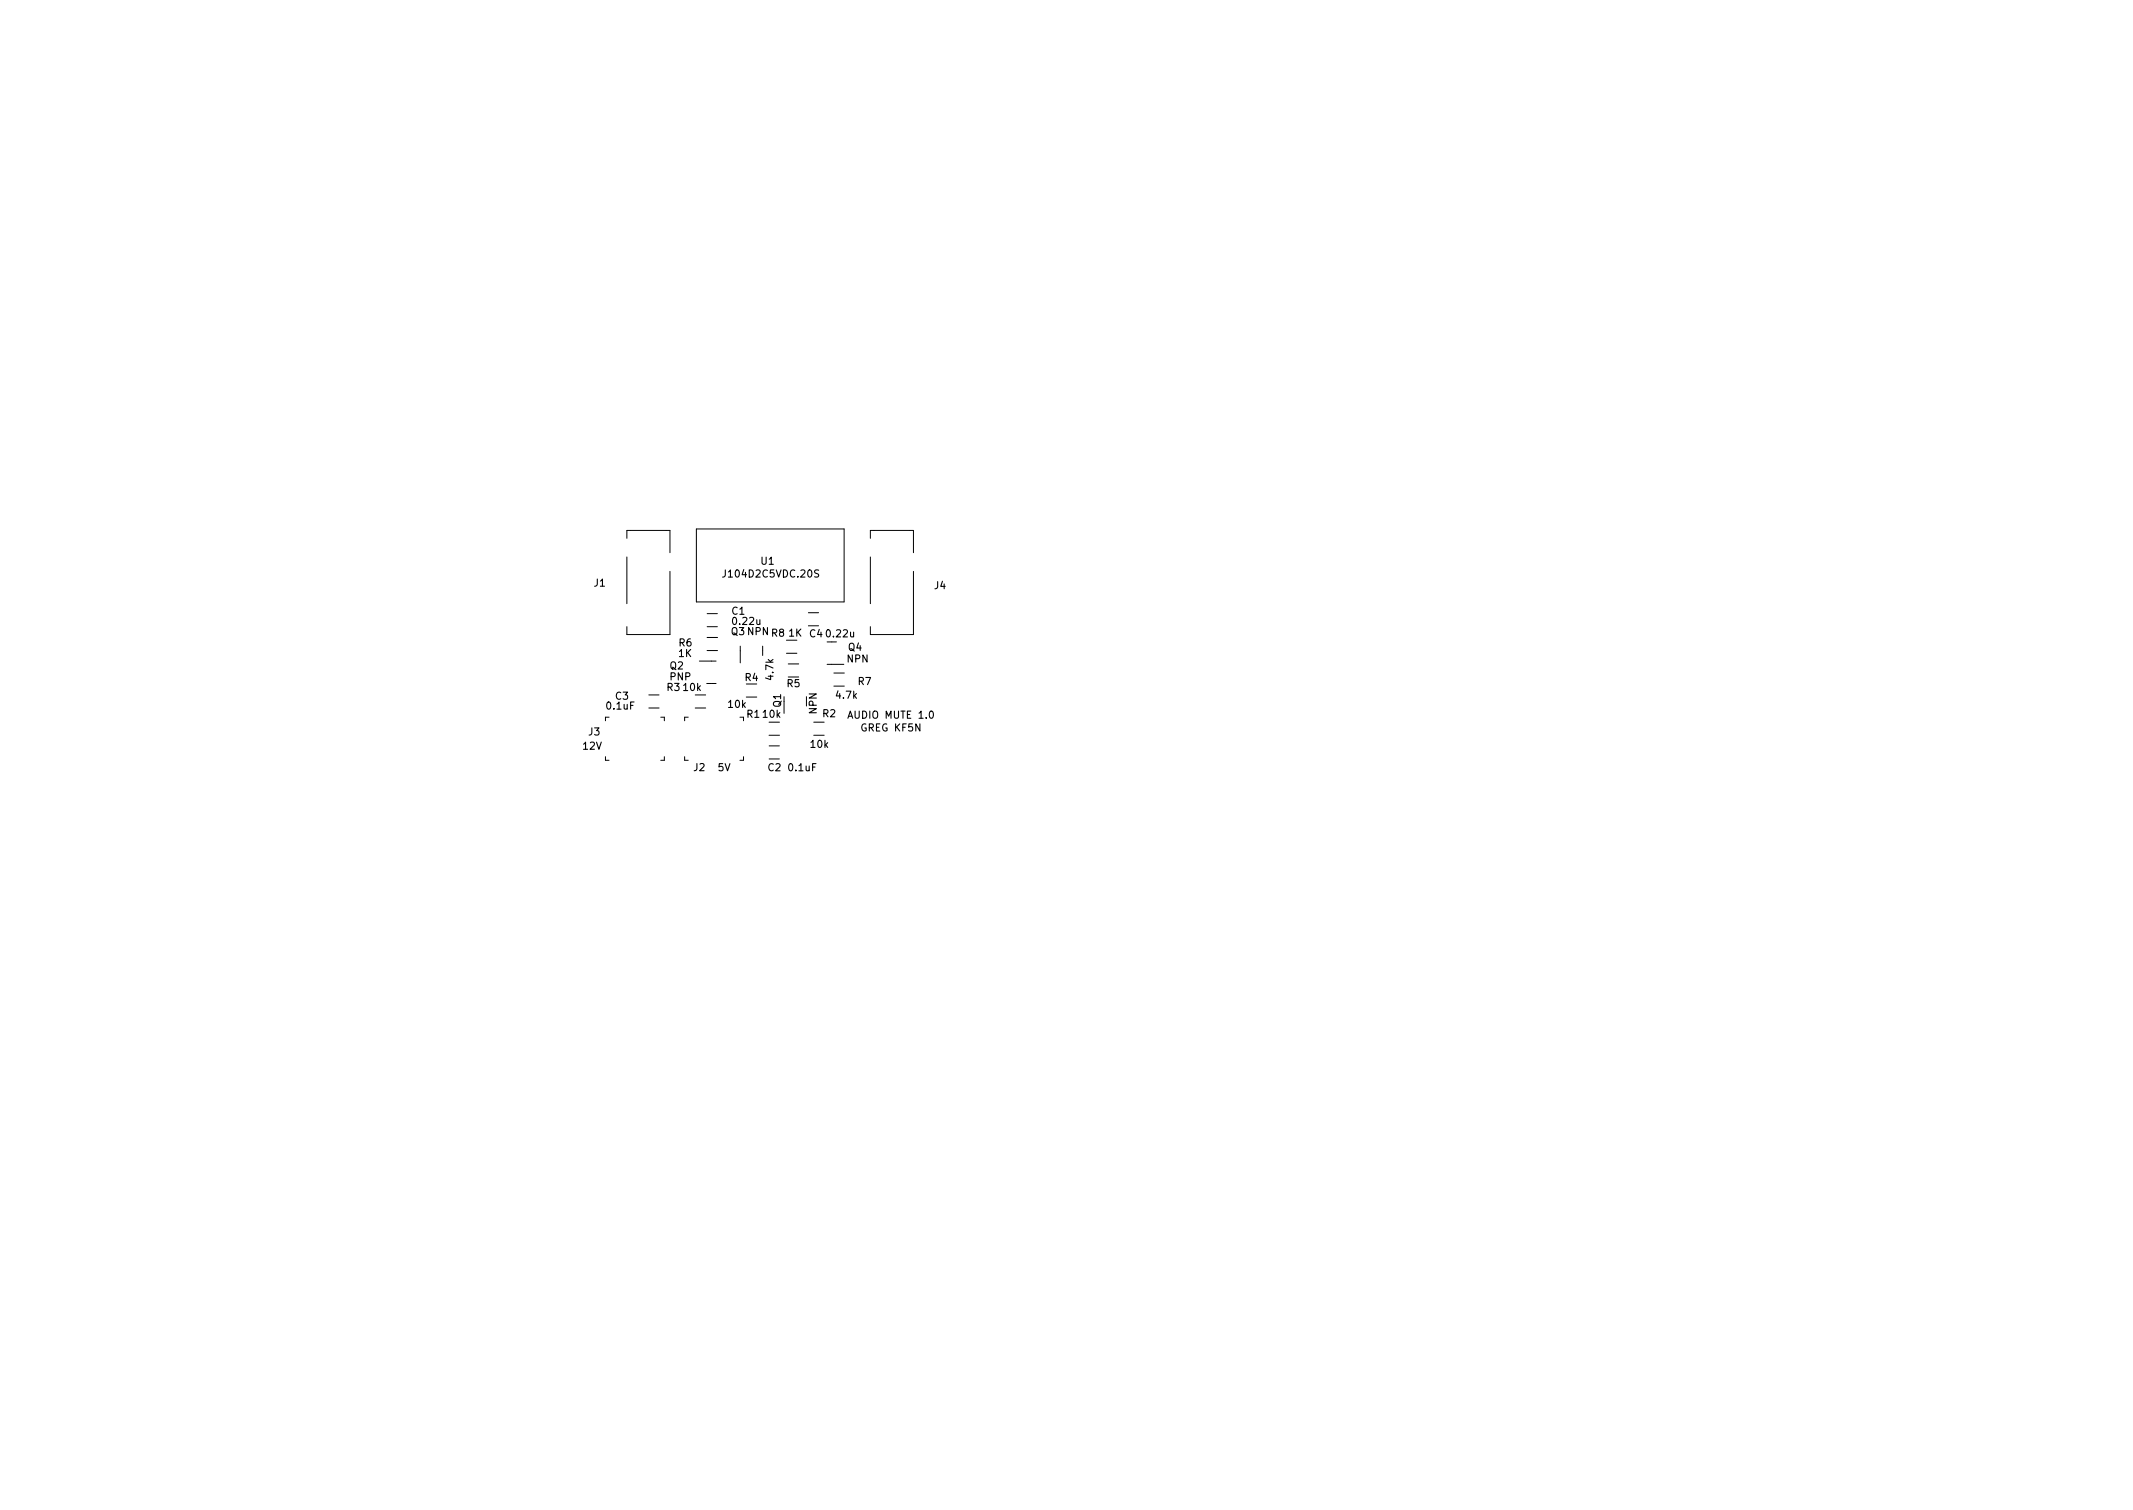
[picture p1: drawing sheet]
<svg xmlns="http://www.w3.org/2000/svg" width="297mm" height="210mm" viewBox="0 0 297 210" stroke-linecap="round" stroke-linejoin="round" font-family="sans-serif">
<defs><g id="words">
<g font-size="1.4">
<text x="82.7" y="81.7">J1</text>
<text x="101.1" y="80.4">J104D2C5VDC.20S</text>
<text x="106" y="78.6">U1</text>
<text x="130.1" y="82">J4</text>
<text x="101.8" y="88.4">Q3 NPN R8</text>
<text x="101.9" y="85.6">C1</text>
<text x="102.2" y="87">0.22u</text>
<text x="109.9" y="88.6">1K</text>
<text x="112.7" y="88.7">C4</text>
<text x="115.2" y="88.7">0.22u</text>
<text x="93.3" y="93.2">Q2</text>
<text x="93.3" y="94.7">PNP</text>
<text x="94.5" y="91.5">1K</text>
<text x="94.6" y="90">R6</text>
<text x="103.8" y="94.8">R4</text>
<text x="107.7" y="94.6" transform="rotate(-90 107.7 94.6)">4.7k</text>
<text x="109.6" y="95.7">R5</text>
<text x="118" y="92.2">NPN</text>
<text x="118.1" y="90.6">Q4</text>
<text x="119.5" y="95.4">R7</text>
<text x="84.5" y="98.8">0.1uF</text>
<text x="85.7" y="97.4">C3</text>
<text x="92.9" y="96.2">R3</text>
<text x="95.2" y="96.2">10k</text>
<text x="101.5" y="98.6">10k</text>
<text x="104" y="99.9">R1</text>
<text x="106.3" y="99.9">10k</text>
<text x="108.8" y="98.5" transform="rotate(-90 108.8 98.5)">Q1</text>
<text x="113.7" y="99.4" transform="rotate(-90 113.7 99.4)">NPN</text>
<text x="114.6" y="99.9">R2</text>
<text x="116.5" y="97.3">4.7k</text>
<text x="118.5" y="100.1">AUDIO MUTE 1.0</text>
<text x="120" y="101.8">GREG KF5N</text>
<text x="81.2" y="104.4">12V</text>
<text x="82" y="102.4">J3</text>
<text x="96.6" y="107.4">J2</text>
<text x="100" y="107.4">5V</text>
<text x="107" y="107.4">C2</text>
<text x="109.9" y="107.4">0.1uF</text>
<text x="112.9" y="104.1">10k</text>
</g>
</g></defs>
<path d="M101 79.4v.7a.32 .32 0 0 1-.4 .3M114 79.4h-.4l-.1 .1v.2l.4 .2 .1 .3-.2 .2-.4-.1" fill="none" stroke="#000" stroke-width=".15"/>
<g fill="none" stroke="#000" stroke-width=".14">
<path d="M87.3 75v-1.1h6v3.1M87.3 77.6v6.5M93.3 79.6v8.8h-6v-1.1M97 73.7h20.6v10.1h-20.6zM121.2 75v-1.1h6v3.1M121.2 77.6v6.5M127.2 79.6v8.8h-6v-1.1M84.8 99.9h-.5v.5M90.4 98.6h1.4M90.4 96.8h1.4M92 99.9h.5v.5M95.8 99.9h-.5v.5"/>
<path d="M96.8 98.6h1.5M96.8 96.8h1.5M97.4 92.1h2.3M98.4 95.2h1.3M98.5 88.8h1.4M98.5 90.6h1.4M98.5 87.3h1.4M98.5 85.4h1.4M103 99.9h.5v.5M103.1 90v2.3M103.9 97.1h1.5M106.2 90v1.3"/>
<path d="M109.2 97.7v1.6M109.5 91h1.5M109.5 89.1h1.5M109.8 92.4h1.4M112.6 87.1h1.4M112.6 85.3h1.4M115.2 92.5h2.3M115.2 89.4h1.3M116.1 95.5h1.5M116.1 93.7h1.5M84.3 105.4v.5h.5M92.5 105.4v.5h-.5"/>
<path d="M95.3 105.4v.5h.5M103.5 105.4v.5h-.5M107.1 102.4h1.4M107.1 100.6h1.4M107.1 105.7h1.4M107.1 103.9h1.4M113.3 102.4h1.5M113.3 100.6h1.5"/>
</g>
<use href="#words"/>
</svg>
